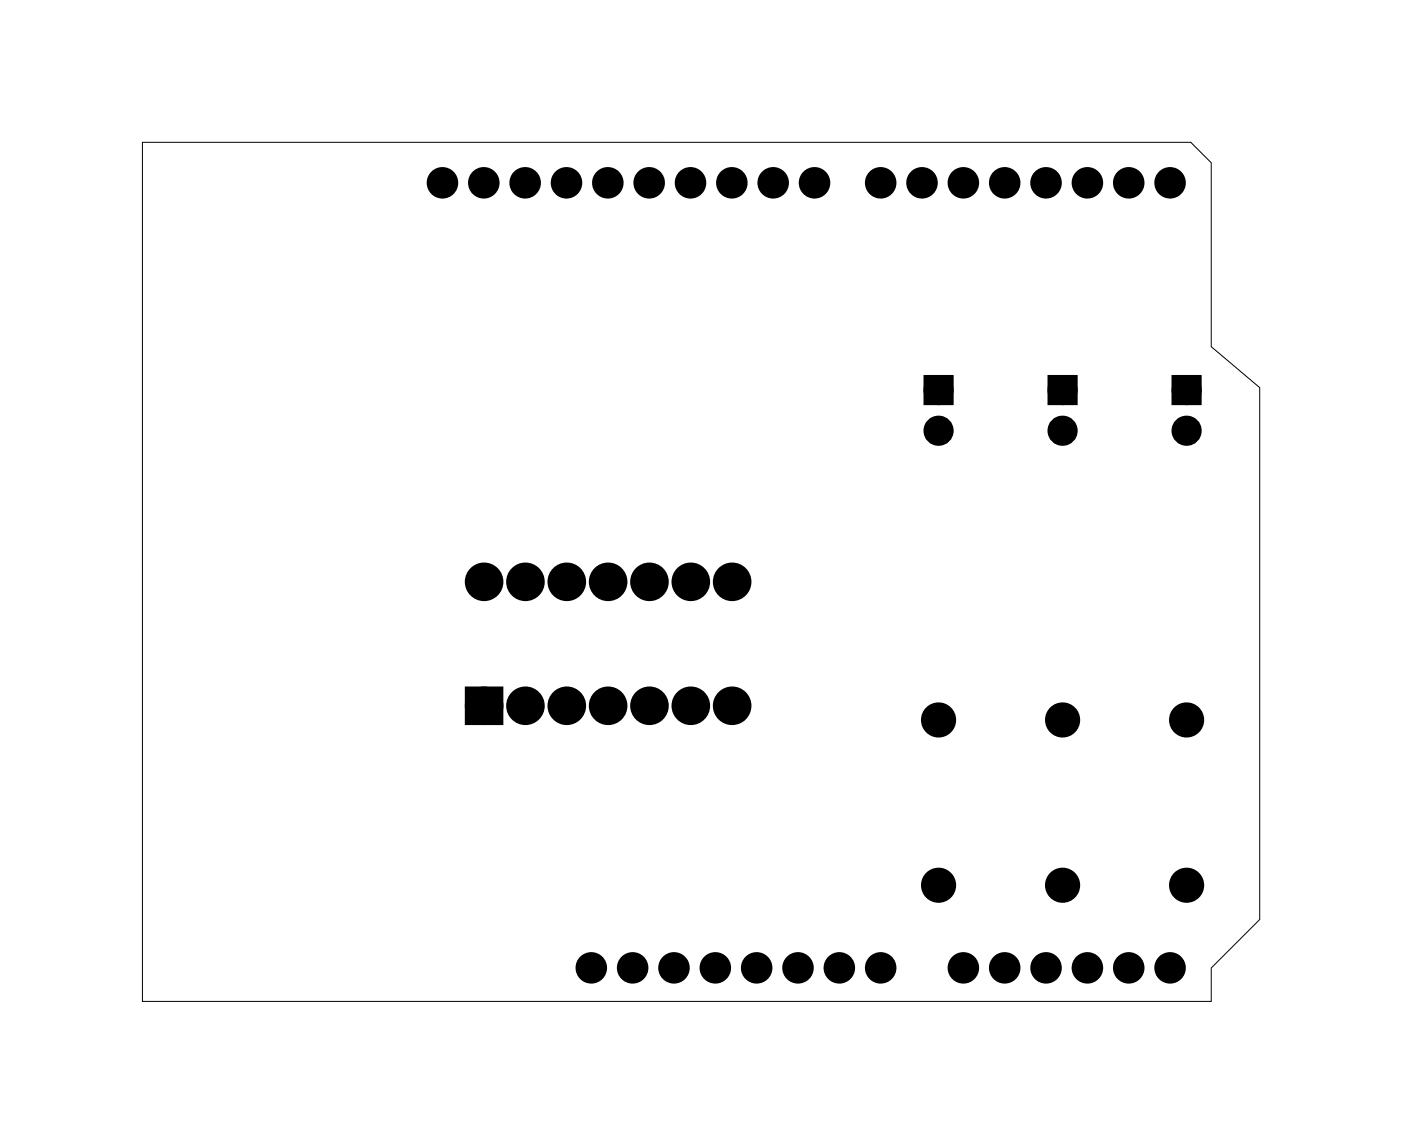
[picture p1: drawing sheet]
<svg xmlns="http://www.w3.org/2000/svg" width="86mm" height="70mm" viewBox="0 0 86 70" stroke-linecap="round" stroke-linejoin="round" font-family="sans-serif">
<path d="M8.8 8.7h64.4l1.2 1.3v11.3l3 2.5v32.7l-3 3v2.1h-65.6z" fill="none" stroke="#000" stroke-width=".06"/>
<g fill="#000">
<circle cx="27.2" cy="11.2" r=".66"/>
<circle cx="29.7" cy="11.2" r=".66"/>
<circle cx="32.3" cy="11.2" r=".66"/>
<circle cx="34.8" cy="11.2" r=".66"/>
<circle cx="37.3" cy="11.2" r=".66"/>
<circle cx="39.9" cy="11.2" r=".66"/>
<circle cx="42.4" cy="11.2" r=".66"/>
<circle cx="45" cy="11.2" r=".66"/>
<circle cx="47.5" cy="11.2" r=".66"/>
<circle cx="50" cy="11.2" r=".66"/>
<circle cx="54.1" cy="11.2" r=".66"/>
<circle cx="56.6" cy="11.2" r=".66"/>
<circle cx="59.2" cy="11.2" r=".66"/>
<circle cx="61.7" cy="11.2" r=".66"/>
<circle cx="64.3" cy="11.2" r=".66"/>
<circle cx="66.8" cy="11.2" r=".66"/>
<circle cx="69.3" cy="11.2" r=".66"/>
<circle cx="71.9" cy="11.2" r=".66"/>
<circle cx="29.7" cy="35.8" r=".8"/>
<circle cx="32.3" cy="35.8" r=".8"/>
<circle cx="34.8" cy="35.8" r=".8"/>
<circle cx="37.4" cy="35.8" r=".8"/>
<circle cx="39.9" cy="35.8" r=".8"/>
<circle cx="42.4" cy="35.8" r=".8"/>
<circle cx="45" cy="35.8" r=".8"/>
<circle cx="57.7" cy="24" r=".6"/>
<circle cx="57.7" cy="26.5" r=".6"/>
<circle cx="65.3" cy="26.5" r=".6"/>
<circle cx="65.3" cy="24" r=".6"/>
<circle cx="72.9" cy="26.5" r=".6"/>
<circle cx="72.9" cy="24" r=".6"/>
<circle cx="29.7" cy="43.4" r=".8"/>
<circle cx="32.3" cy="43.4" r=".8"/>
<circle cx="34.8" cy="43.4" r=".8"/>
<circle cx="36.3" cy="59.5" r=".66"/>
<circle cx="37.4" cy="43.4" r=".8"/>
<circle cx="38.9" cy="59.5" r=".66"/>
<circle cx="39.9" cy="43.4" r=".8"/>
<circle cx="41.4" cy="59.5" r=".66"/>
<circle cx="42.4" cy="43.4" r=".8"/>
<circle cx="43.9" cy="59.5" r=".66"/>
<circle cx="45" cy="43.4" r=".8"/>
<circle cx="46.5" cy="59.5" r=".66"/>
<circle cx="49" cy="59.5" r=".66"/>
<circle cx="51.6" cy="59.5" r=".66"/>
<circle cx="54.1" cy="59.5" r=".66"/>
<circle cx="57.7" cy="44.3" r=".7"/>
<circle cx="57.7" cy="54.4" r=".7"/>
<circle cx="59.2" cy="59.5" r=".66"/>
<circle cx="61.7" cy="59.5" r=".66"/>
<circle cx="64.3" cy="59.5" r=".66"/>
<circle cx="65.3" cy="44.3" r=".7"/>
<circle cx="65.3" cy="54.4" r=".7"/>
<circle cx="66.8" cy="59.5" r=".66"/>
<circle cx="69.3" cy="59.5" r=".66"/>
<circle cx="71.9" cy="59.5" r=".66"/>
<circle cx="72.9" cy="44.3" r=".7"/>
<circle cx="72.9" cy="54.4" r=".7"/>
</g>
<g fill="none" stroke="#000" stroke-width=".61" stroke-linecap="butt">
<circle cx="27.2" cy="11.2" r=".66"/>
<circle cx="29.7" cy="11.2" r=".66"/>
<circle cx="32.3" cy="11.2" r=".66"/>
<circle cx="34.8" cy="11.2" r=".66"/>
<circle cx="37.3" cy="11.2" r=".66"/>
<circle cx="39.9" cy="11.2" r=".66"/>
<circle cx="42.4" cy="11.2" r=".66"/>
<circle cx="45" cy="11.2" r=".66"/>
<circle cx="47.5" cy="11.2" r=".66"/>
<circle cx="50" cy="11.2" r=".66"/>
<circle cx="54.1" cy="11.2" r=".66"/>
<circle cx="56.6" cy="11.2" r=".66"/>
<circle cx="59.2" cy="11.2" r=".66"/>
<circle cx="61.7" cy="11.2" r=".66"/>
<circle cx="64.3" cy="11.2" r=".66"/>
<circle cx="66.8" cy="11.2" r=".66"/>
<circle cx="69.3" cy="11.2" r=".66"/>
<circle cx="71.9" cy="11.2" r=".66"/>
<circle cx="36.3" cy="59.5" r=".66"/>
<circle cx="38.9" cy="59.5" r=".66"/>
<circle cx="41.4" cy="59.5" r=".66"/>
<circle cx="43.9" cy="59.5" r=".66"/>
<circle cx="46.5" cy="59.5" r=".66"/>
<circle cx="49" cy="59.5" r=".66"/>
<circle cx="51.6" cy="59.5" r=".66"/>
<circle cx="54.1" cy="59.5" r=".66"/>
<circle cx="59.2" cy="59.5" r=".66"/>
<circle cx="61.7" cy="59.5" r=".66"/>
<circle cx="64.3" cy="59.5" r=".66"/>
<circle cx="66.8" cy="59.5" r=".66"/>
<circle cx="69.3" cy="59.5" r=".66"/>
<circle cx="71.9" cy="59.5" r=".66"/>
</g>
<path d="M57.1 23.4h1.2v1.2h-1.2zM64.7 23.4h1.2v1.2h-1.2zM72.3 23.4h1.2v1.2h-1.2zM28.9 42.6h1.6v1.6h-1.6z" fill="#000"/>
<g fill="none" stroke="#000" stroke-width=".76" stroke-linecap="butt">
<path d="M28.9 42.6h1.6v1.6h-1.6z"/>
<circle cx="29.7" cy="35.8" r=".8"/>
<circle cx="32.3" cy="35.8" r=".8"/>
<circle cx="34.8" cy="35.8" r=".8"/>
<circle cx="37.4" cy="35.8" r=".8"/>
<circle cx="39.9" cy="35.8" r=".8"/>
<circle cx="42.4" cy="35.8" r=".8"/>
<circle cx="45" cy="35.8" r=".8"/>
<circle cx="29.7" cy="43.4" r=".8"/>
<circle cx="32.3" cy="43.4" r=".8"/>
<circle cx="34.8" cy="43.4" r=".8"/>
<circle cx="37.4" cy="43.4" r=".8"/>
<circle cx="39.9" cy="43.4" r=".8"/>
<circle cx="42.4" cy="43.4" r=".8"/>
<circle cx="45" cy="43.4" r=".8"/>
<circle cx="57.7" cy="44.3" r=".7"/>
<circle cx="57.7" cy="54.4" r=".7"/>
<circle cx="65.3" cy="44.3" r=".7"/>
<circle cx="65.3" cy="54.4" r=".7"/>
<circle cx="72.9" cy="44.3" r=".7"/>
<circle cx="72.9" cy="54.4" r=".7"/>
</g>
<g fill="none" stroke="#000" stroke-width=".65" stroke-linecap="butt">
<path d="M57.1 23.4h1.2v1.2h-1.2zM64.7 23.4h1.2v1.2h-1.2zM72.3 23.4h1.2v1.2h-1.2z"/>
<circle cx="57.7" cy="26.5" r=".6"/>
<circle cx="57.7" cy="24" r=".6"/>
<circle cx="65.3" cy="26.5" r=".6"/>
<circle cx="65.3" cy="24" r=".6"/>
<circle cx="72.9" cy="26.5" r=".6"/>
<circle cx="72.9" cy="24" r=".6"/>
</g>
</svg>
